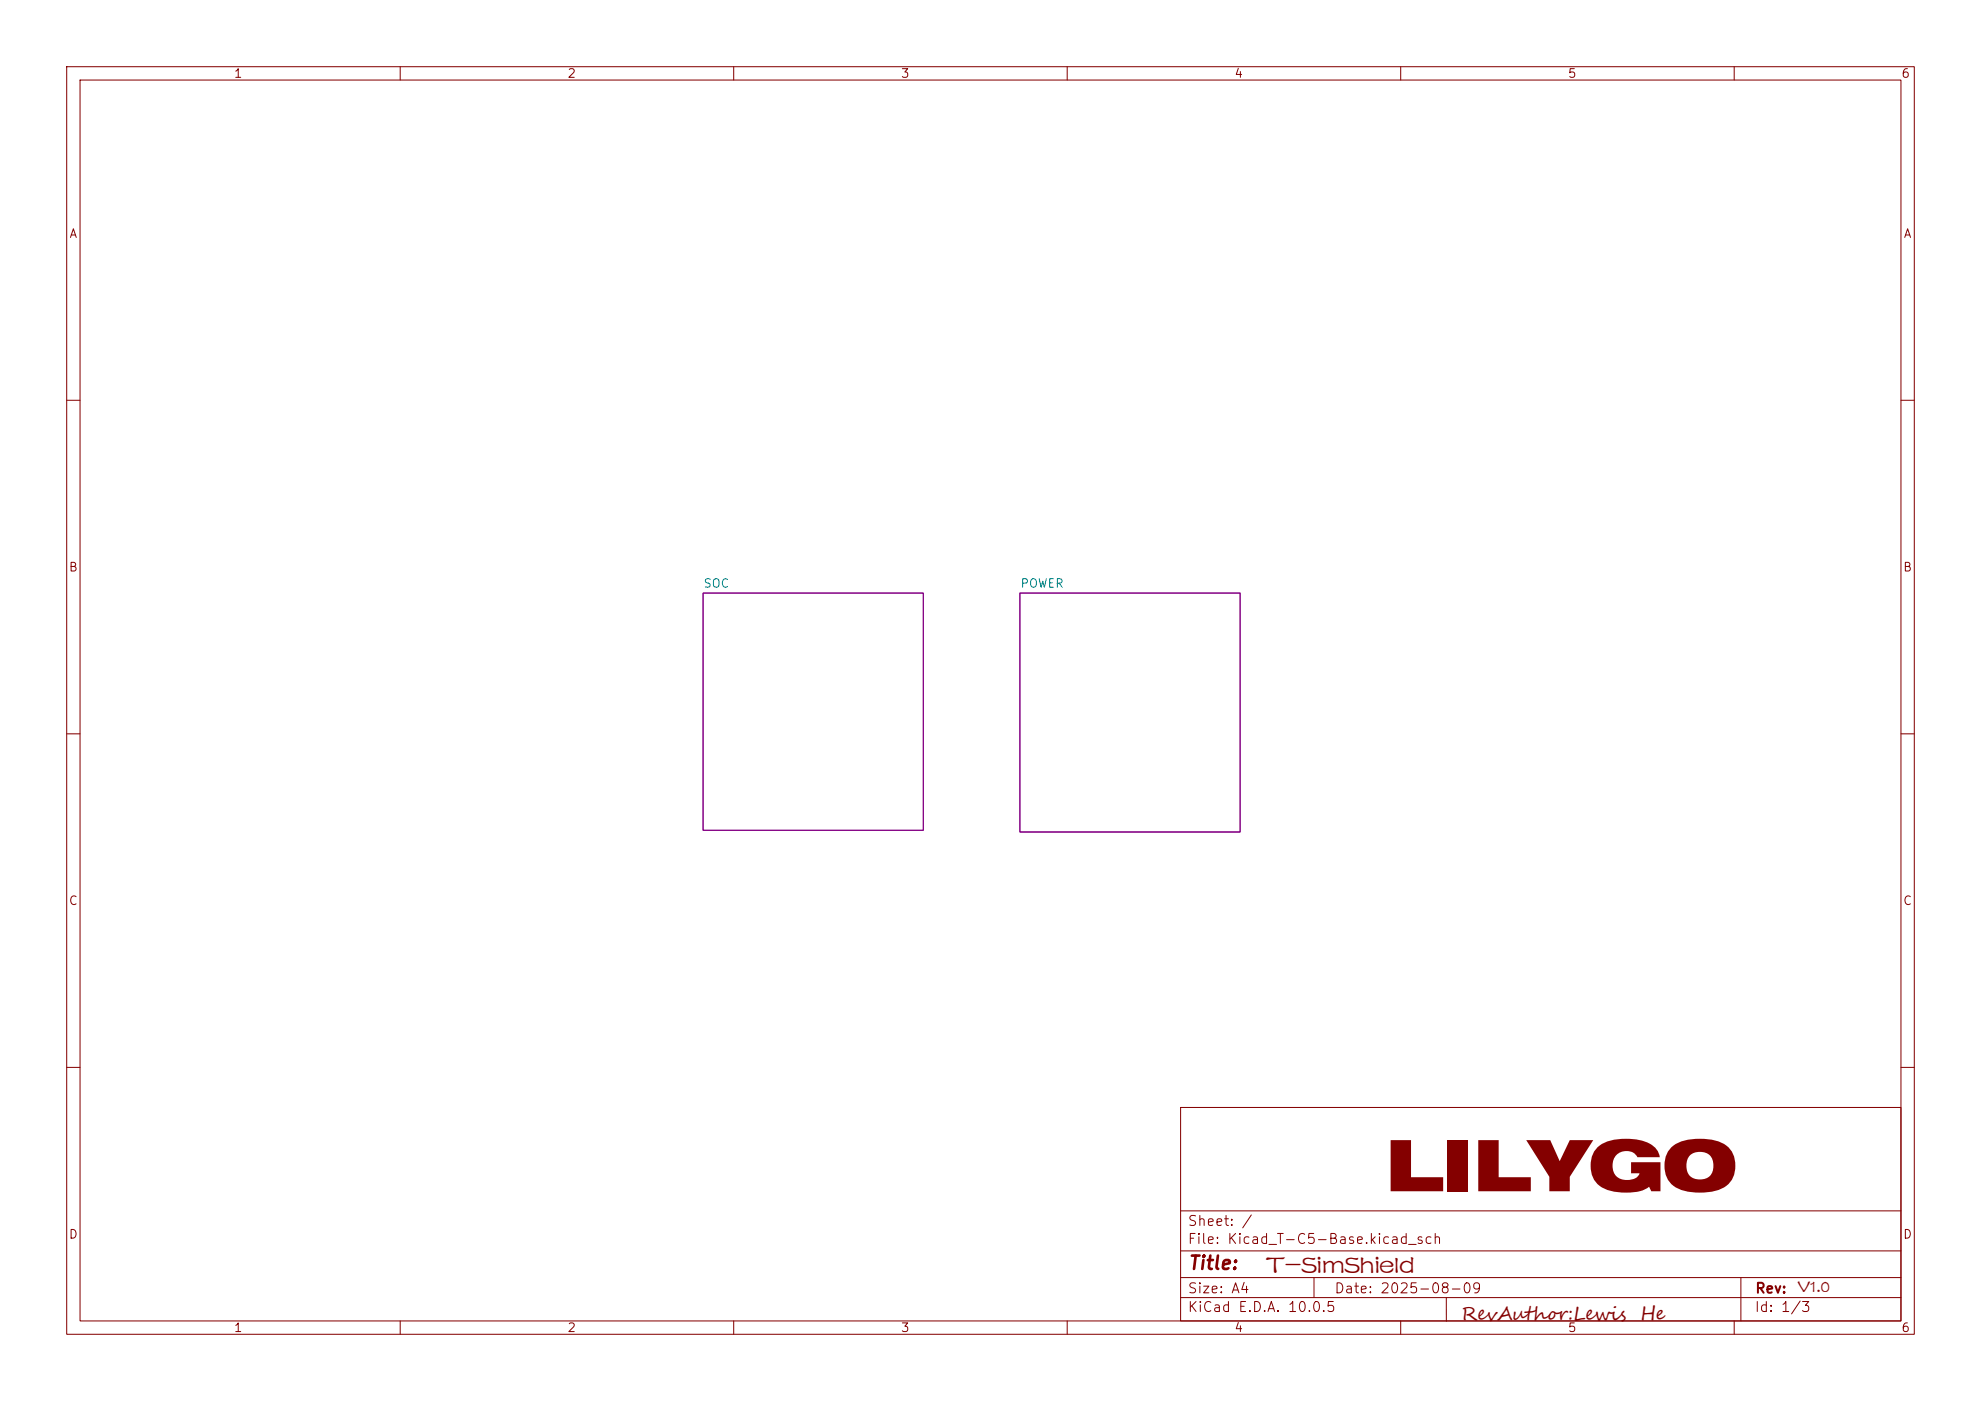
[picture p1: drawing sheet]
<svg xmlns="http://www.w3.org/2000/svg" width="297mm" height="210mm" viewBox="0 0 297 210" stroke-linecap="round" stroke-linejoin="round" font-family="sans-serif">
<defs><g id="words">
<text font-size="10.6" fill="#840000" x="207.6" y="178.6">LILYGO</text>
<text font-size="4.2" fill="#840000" x="189.9" y="190.9">T-SimShield</text>
<g font-size="2.8" fill="#840000">
<text x="219.1" y="197.8">RevAuthor:Lewis</text>
<text x="246" y="197.8">He</text>
<text x="269.5" y="193.7">V1.0</text>
</g>
<text font-size="2" fill="#840000" x="178" y="190.8">Title:</text>
<g font-size="1.5" fill="#840000">
<text x="178" y="184.1">Sheet: /</text>
<text x="178" y="186.8">File: Kicad_T-C5-Base.kicad_sch</text>
<text x="178" y="197">KiCad E.D.A. 10.0.5</text>
<text x="178" y="194.2">Size: A4</text>
<text x="200" y="194.2">Date: 2025-08-09</text>
<text x="263" y="197">Id: 1/3</text>
<text x="263" y="194.2">Rev:</text>
</g>
<g font-size="1.3" fill="#840000">
<text x="35" y="12">1</text>
<text x="85" y="12">2</text>
<text x="135" y="12">3</text>
<text x="185" y="12">4</text>
<text x="235" y="12">5</text>
<text x="285" y="12">6</text>
<text x="10.3" y="36">A</text>
<text x="285.3" y="36">A</text>
<text x="10.2" y="86">B</text>
<text x="285.2" y="86">B</text>
<text x="10.2" y="136">C</text>
<text x="285.2" y="136">C</text>
<text x="10.2" y="186">D</text>
<text x="285.2" y="186">D</text>
<text x="35" y="200">1</text>
<text x="85" y="200">2</text>
<text x="135" y="200">3</text>
<text x="185" y="200">4</text>
<text x="235" y="200">5</text>
<text x="285" y="200">6</text>
</g>
<g font-size="1.3" fill="#008484">
<text x="105.4" y="88.4">SOC</text>
<text x="152.9" y="88.4">POWER</text>
</g>
</g></defs>
<g fill="none" stroke="#840000" stroke-width=".15">
<path d="M10 10h277v190h-277zM12 12h273v186h-273zM60 10v2M110 10v2M160 10v2M210 10v2M260 10v2M10 60h2M285 60h2M10 110h2M285 110h2M10 160h2"/>
<path d="M177 166h108v32h-108zM285 160h2M60 198v2M110 198v2M160 198v2M177 194.5h108M177 191.5h108M177 187.5h108M177 181.5h108M197 191.5v3M210 198v2M216.8 194.5v3.6"/>
<path d="M260 198v2M261 191.5v6.5"/>
</g>
<path d="M105.4 88.9h33v35.6h-33zM152.9 88.9h33v35.8h-33z" fill="none" stroke="#840084" stroke-width=".15"/>
<use href="#words"/>
</svg>
